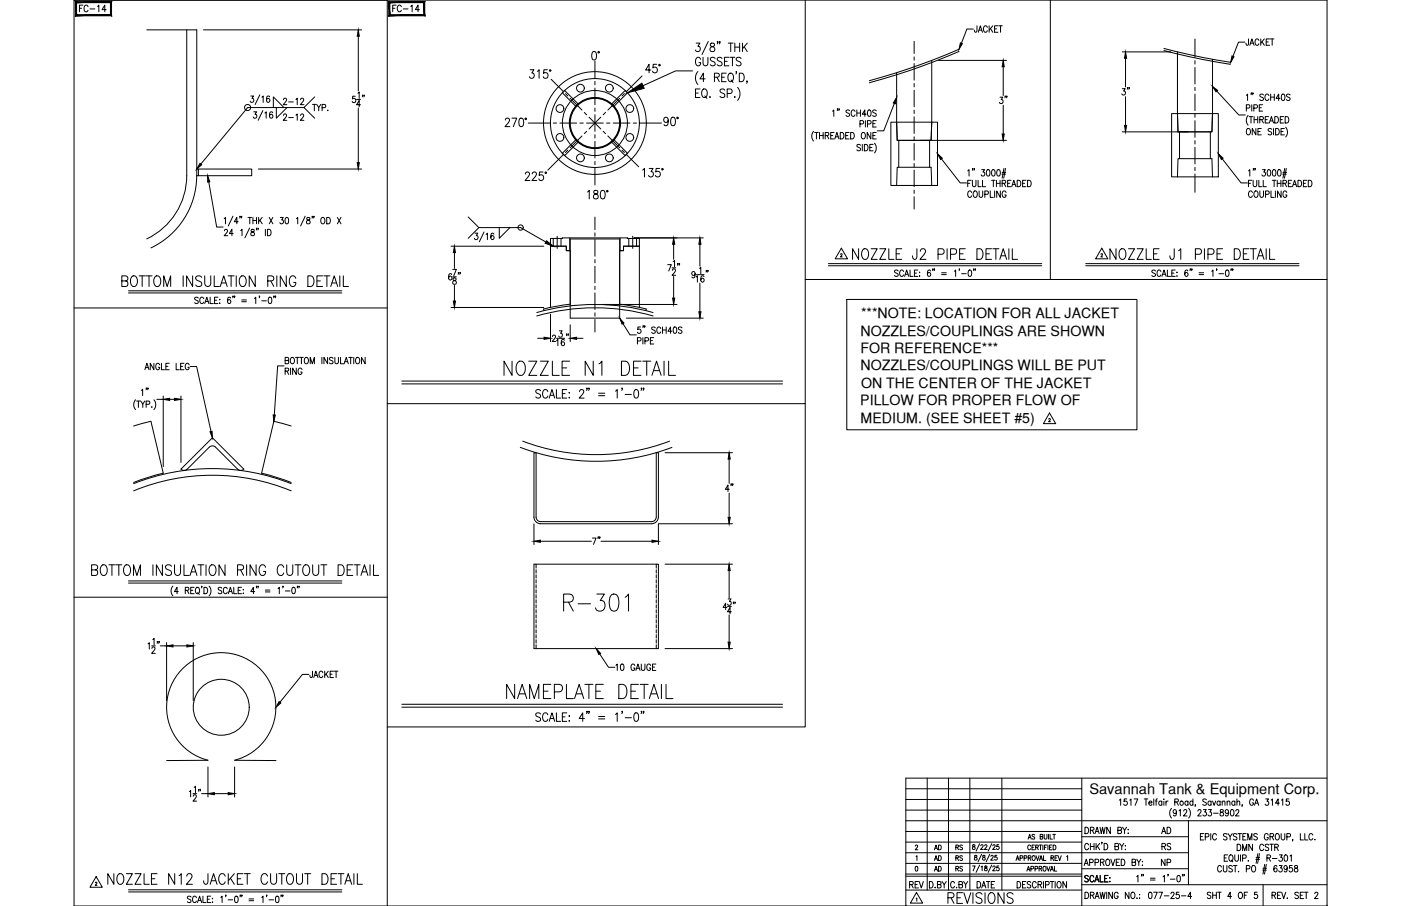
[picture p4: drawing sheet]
<svg xmlns="http://www.w3.org/2000/svg" width="432mm" height="279mm" viewBox="0 0 432 279" stroke-linecap="round" stroke-linejoin="round" font-family="sans-serif">
<defs><g id="words">
<text font-size="9.3" x="172.9" y="189.8">R-301</text>
<text font-size="8.4" x="154.5" y="117.1">NOZZLE N1 DETAIL</text>
<text font-size="7.9" x="155.2" y="216.6">NAMEPLATE DETAIL</text>
<text font-size="7.1" x="32.5" y="274.1">NOZZLE N12 JACKET CUTOUT DETAIL</text>
<g font-size="6.6">
<text x="261.8" y="81.1">NOZZLE J2 PIPE DETAIL</text>
<text x="341.1" y="81.1">NOZZLE J1 PIPE DETAIL</text>
<text x="36.7" y="89.6">BOTTOM INSULATION RING DETAIL</text>
<text x="291.4" y="279.8">REVISIONS</text>
</g>
<text font-size="5.7" x="222.6" y="152.8">4&quot;</text>
<g font-size="5.3">
<text x="23.6" y="4.9">FC-14</text>
<text x="120.3" y="4.9">FC-14</text>
<text x="86.4" y="33.5">2-12</text>
<text x="311.5" y="33.2" transform="rotate(-90 311.5 33.2)">3&quot;</text>
<text x="349.2" y="30.7" transform="rotate(-90 349.2 30.7)">3&quot;</text>
<text x="86.4" y="38.5">2-12</text>
<text x="181.7" y="169">7&quot;</text>
<text x="279.4" y="275.2">REV</text>
<text x="353.1" y="278.3">077-25-4</text>
</g>
<g font-size="4.9">
<text x="383.1" y="15.2">JACKET</text>
<text x="95.2" y="35.3">TYP.</text>
<text x="357" y="258.2">AD</text>
<text x="357.4" y="263.2">RS</text>
<text x="357" y="268.1">NP</text>
</g>
<text font-size="4.5" x="335.7" y="244.9">Savannah Tank &amp; Equipment Corp.</text>
<g font-size="4.4">
<text x="265.4" y="98.1">***NOTE: LOCATION FOR ALL JACKET</text>
<text x="265.2" y="103.5">NOZZLES/COUPLINGS ARE SHOWN</text>
<text x="265.2" y="108.9">FOR REFERENCE***</text>
<text x="265.2" y="114.2">NOZZLES/COUPLINGS WILL BE PUT</text>
<text x="265.4" y="119.6">ON THE CENTER OF THE JACKET</text>
<text x="265.2" y="125">PILLOW FOR PROPER FLOW OF</text>
<text x="265.2" y="130.3">MEDIUM. (SEE SHEET #5)</text>
<text x="287.2" y="263.2">AD</text>
<text x="293.9" y="263.2">RS</text>
<text x="287.2" y="269.9">AD</text>
<text x="287.2" y="266.7">AD</text>
<text x="293.9" y="269.9">RS</text>
<text x="293.9" y="266.7">RS</text>
</g>
</g></defs>
<!-- layer: TEXT -->
<g fill="none" stroke="#000" stroke-width=".31">
<path d="M259.1 78.5l.1-.3 .3 .2-.5 .8h.6M259.3 76.5l1.9 3.3h-3.8zM339.6 76.5l1.9 3.3h-3.8zM323.2 129.3l.1-.1a.24 .24 0 0 1 .3-.1 .24 .24 0 0 1 .1 .3l-.5 .6h.6M323.5 127.4l1.9 3.2h-3.8zM316.9 258.8l.5-1.5 .4 1.5M317.1 258.3h.5M318.9 257.5l-.3-.2-.5 .2 .1 .4 .7 .3v.4l-.3 .2-.5-.2M320.6 258l.7-.1 .1-.4-.8-.2v1.5l.8-.2v-.5l-.3-.1M321.8 257.3v1.1l.4 .4 .4-.2 .1-1.3M323.2 257.3v1.5M323.6 257.3v1.5h.8"/>
<path d="M324.5 257.3h.8M324.9 257.3v1.5M334.4 255.1a1.01 1.01 0 0 1 1.1 1 1.01 1.01 0 0 1-1.1 1zM336.1 256.1l.9-.2 .1-.6-1-.2v2M336.6 256.1l.6 1M337.5 257.1l.6-2 .7 2M337.7 256.4h.8M339 255.1l.4 2 .4-2 .4 2 .4-2M339.7 259.8h-.2h.2l-.2 .5M342.2 255.1v2l-1.1-2v2M344.5 256.1l1-.2 .1-.6-1.1-.2v2l1.1-.2 .1-.5-.5-.3M345 246.8l.4-.4v1.9"/>
<path d="M346 255.1l.6 1v1M347.2 255.1l-.6 1M347.3 246.4h-.8l-.1 .8a.61 .61 0 0 1 .9 .1 .61 .61 0 0 1-.1 .8 .61 .61 0 0 1-.8-.1M347.6 257h.2zM347.7 255.8v.1zM348.2 246.8l.4-.4v1.9M349.5 246.4h1.2l-.8 1.9M352.7 246.4h1.1M353.2 246.4v1.9M354.1 247.6h.9l-.1-.5a.58 .58 0 0 0-.8 .7 .58 .58 0 0 0 .9 .3M355.6 246.4v1.9M356.1 247h.5"/>
<path d="M356.7 246.4l-.3 .1-.1 .3v1.5M358.1 247.3l-.2-.2a.58 .58 0 0 0-.8 .6 .58 .58 0 0 0 1 .4M358.1 247v1.3M358.7 246.4v.2zM358.7 247.1v1.2M359.4 247v1.3M360 247l-.4 .1-.2 .5M361.1 249.3a2.24 2.24 0 0 0 0 3M362.1 247.3l.9-.1 .1-.6-1-.2v1.9M362.6 250.3l-.1 .3a.54 .54 0 0 1-.8 .1 .54 .54 0 0 1 0-.8 .54 .54 0 0 1 .8 .1l.1 .3a.9 .9 0 0 1-.6 1.3l-.4-.2M362.6 247.3l.6 1M363.4 250l.4-.3v1.9"/>
<path d="M364.8 250.1l.2-.3 .5-.1 .3 .5-1.1 1.4h1.2M366.1 247.3l-.1-.2a.58 .58 0 0 0-.8 .6 .58 .58 0 0 0 .9 .4M366.1 247v1.3M366.4 249.3a2.31 2.31 0 0 1 0 3M367.7 247.3a.56 .56 0 0 0-.8 0 .56 .56 0 0 0 0 .8 .56 .56 0 0 0 .8 0M367.7 246.4v1.9M368.5 248.3h-.2h.2l-.2 .4M369.2 250.1l.3-.4h.4l.3 .3-1.1 1.6h1.1M370 258h.6M370.9 249.7h.9l-.5 .7a.6 .6 0 0 1 .5 .9 .6 .6 0 0 1-1.1 0M371 257.1h-1v1.9h1M371.5 258.1l.9-.1v-.8l-.9-.1v1.9"/>
<path d="M371.8 246.7l-.4-.3-.7 .3 .2 .4 .9 .7v.3l-.4 .2-.7-.2M372.5 249.7h.9l-.5 .7a.6 .6 0 0 1 .5 1 .6 .6 0 0 1-1.1-.1M373.2 257.1v1.9M373.3 247.3a.56 .56 0 0 0-.8 0 .56 .56 0 0 0 0 .8 .56 .56 0 0 0 .8 0M373.3 247v1.3M373.7 247l.5 1.3 .5-1.3M374 250.8h1.5M374.9 257.5a.62 .62 0 0 0-.7-.4 .62 .62 0 0 0-.5 .7v.5a.62 .62 0 0 0 .5 .7 .62 .62 0 0 0 .7-.4M376 247.3a.56 .56 0 0 0-.7 0 .56 .56 0 0 0 0 .8 .56 .56 0 0 0 .7 0M376 247v1.3M376.2 249.8v.5a.72 .72 0 0 1 .8 .4 .72 .72 0 0 1-.3 .9 .63 .63 0 0 1-.7-.6 .63 .63 0 0 1 .8-.6l.2-.3v-.3zM376.7 247.4l.4-.4 .4 .1v1.2"/>
<path d="M376.7 247v1.3M378.2 257.3l-.4-.2-.7 .2 .1 .5 .9 .5-.1 .6-.5 .1-.4-.3M378.2 247.4l.4-.4 .4 .1 .1 1.2M378.2 247v1.3M378.5 257.1l.6 .9v1M378.6 250.3v.3a.54 .54 0 0 1-.8 .1 .54 .54 0 0 1 0-.8 .54 .54 0 0 1 .8 .1v.3a.9 .9 0 0 1-.6 1.3l-.3-.2M379.4 249.8l.3-.1a1.06 1.06 0 0 1 .6 .9 1.06 1.06 0 0 1-.6 1l-.3-.1-.2-.7zM379.8 257.1l-.7 .9M380.6 247.3a.56 .56 0 0 0-.8 0 .56 .56 0 0 0 0 .8 .56 .56 0 0 0 .8 0M380.6 247v1.3M380.9 250.1l.1-.3 .5-.1 .3 .5-1 1.4h1.1M381.2 257.3l-.4-.2-.5 .1-.1 .5 .9 .5 .1 .5-.4 .3-.7-.3"/>
<path d="M381.2 247.4l.4-.4 .4 .1 .1 1.2M381.2 246.4v1.9M381.6 257.1h1.1M382.1 257.1v1.9M382.9 248.3l-.1 .4M383.1 258h.6M384.1 257.1h-1v1.9h1M384.6 259v-1.9l.6 1.9 .6-1.9v1.9M386.3 246.8a.61 .61 0 0 0-.7-.4 .61 .61 0 0 0-.5 .7v.5a.61 .61 0 0 0 .6 .8 .61 .61 0 0 0 .6-.8h-.4M386.7 248.3l.6-1.9 .6 1.9M386.9 247.7h.8M387.5 257.3l-.4-.2-.7 .2 .2 .5 .9 .5a.48 .48 0 0 1-.4 .7l-.7-.3"/>
<path d="M390.1 246.4h.9l-.5 .7a.6 .6 0 0 1 .5 .9 .6 .6 0 0 1-1.1 0M390.9 257.5a.62 .62 0 0 0-.8-.4 .62 .62 0 0 0-.4 .7v.5a.62 .62 0 0 0 .6 .7 .62 .62 0 0 0 .6-.7h-.4M391.4 258l1-.1v-.7l-1-.1v1.9M391.8 246.8l.4-.4v1.9M392 258l.6 1M393.4 257.2l.1-.1a1 1 0 0 1 .8 1 1 1 0 0 1-.8 .9 1.29 1.29 0 0 1-.1-1.8zM394.3 247.7h-1.2l.8-1.3v1.9M394.9 257.1v1.4l.5 .5 .5-.3 .1-1.6M395 246.8l.4-.4v1.9M396.6 258.1l1-.1v-.8l-1-.1v1.9M397.3 246.4h-.8l-.1 .8a.61 .61 0 0 1 .9 .1 .61 .61 0 0 1-.1 .8 .61 .61 0 0 1-.9-.1M398.5 258.9l-.2 .5"/>
<path d="M400.8 257.1v1.9h.9M402.1 257.1v1.9h1M404.6 257.5a.62 .62 0 0 0-.7-.4 .62 .62 0 0 0-.5 .7v.5a.62 .62 0 0 0 .5 .7 .62 .62 0 0 0 .7-.4M405.3 258.8h.1M29.4 272.3l.3-.3 .2 .3-.5 .7h.5M29.6 270.3l1.9 3.3h-3.8zM282.1 260.9l.3-.3 .4 .3-.7 1.2h.8M282.2 267.2h.2a.82 .82 0 0 1 .5 .7 .82 .82 0 0 1-.5 .7l-.3-.2zM282.3 264.2l.3-.3v1.5M282.4 277.1l.2-.2v1M282.5 275.2l1.9 3.3h-3.8zM288.2 273.6v.2z"/>
<path d="M288.9 272.8l1-.1v-.8l-1-.1v2l1.1-.2v-.4l-.4-.4M290.4 271.8l.6 1v1M291.7 271.8l-.7 1M294.2 272.3a.62 .62 0 0 0-.7-.5 .62 .62 0 0 0-.5 .8v.5a.62 .62 0 0 0 .5 .7 .62 .62 0 0 0 .7-.5M295.6 272.8l.9-.1 .1-.7-1-.2v2l1-.2 .1-.4-.4-.4M297 271.8l.6 1v1M298.3 271.8l-.7 1M299.7 267.1h.8l-.5 1.4M299.8 260.6v.4a.54 .54 0 0 1 .7 .3 .54 .54 0 0 1-.3 .7 .47 .47 0 0 1-.5-.5 .47 .47 0 0 1 .6-.5l.1-.4zM300.4 263.8v.5a.59 .59 0 0 1 .6 .2 .59 .59 0 0 1 0 .7 .48 .48 0 0 1-.7-.3 .48 .48 0 0 1 .6-.6l.1-.5zM301.1 271.8a1 1 0 0 1 1.2 1 1 1 0 0 1-1.2 1zM301.9 266.8l-1.1 2.2"/>
<path d="M301.9 260.2l-1.1 2.3M302.3 260.8l.2-.3 .5 .3-.8 1.2h.9M302.4 267.3l.3-.2v1.4M302.5 263.5l-1 2.2M302.6 273.8l.6-2 .6 2M302.9 263.8v.5a.55 .55 0 0 1 .7 .3 .55 .55 0 0 1-.2 .7 .48 .48 0 0 1-.6-.5 .48 .48 0 0 1 .6-.5l.2-.5zM303.5 260.8l.2-.3 .5 .3-.8 1.2h.9M303.6 267.1v.4a.6 .6 0 0 1 .6 .3 .6 .6 0 0 1-.1 .7 .48 .48 0 0 1-.7-.3 .48 .48 0 0 1 .6-.6l.1-.5zM304 271.8h1.1M304.6 271.8v2M305 263.5l-1 2.2M305.4 264.1l.5-.3 .2 .4-.8 1.1h.9"/>
<path d="M305.6 266.8l-1 2.2M305.6 260.2l-1 2.3M306 267.4l.2-.3 .5 .2-.8 1.2h.9M306 260.8l.2-.3 .5 .3-.8 1.2h.9M306.6 271.8h-1.1v2M307.3 263.8h-.6l-.1 .6a.46 .46 0 0 1 .7 0 .46 .46 0 0 1-.1 .7 .46 .46 0 0 1-.7-.1M307.8 267.1h-.5l-.1 .6a.46 .46 0 0 1 .7 0 .46 .46 0 0 1-.1 .7 .46 .46 0 0 1-.7-.1M307.8 260.5h-.5l-.1 .6a.46 .46 0 0 1 .7 0 .46 .46 0 0 1-.1 .7 .46 .46 0 0 1-.7-.1M313.1 265.4l.5-1.5 .5 1.5M313.3 264.9h.6M313.5 271.8a1 1 0 0 1 1.1 1 1 1 0 0 1-1.1 1zM314.4 264.6h.7l.1-.6-.8-.1v1.5"/>
<path d="M315.6 264.6h.8v-.6l-.8-.1v1.5M316.2 271.8h-1v2h1M316.5 268.6l.5-1.4 .4 1.4M316.7 268.2h.6M316.9 264.6l.7-.1 .1-.5-.8-.1v1.5M317.3 264.6l.4 .8M317.6 260.9a.46 .46 0 0 0-.5-.3 .46 .46 0 0 0-.3 .6v.3a.46 .46 0 0 0 .3 .6 .46 .46 0 0 0 .5-.4M317.7 272.1l-.4-.3-.7 .3 .1 .5 .9 .5a.48 .48 0 0 1-.3 .7l-.7-.3M317.7 267.9h.8v-.7h-.8v1.4M318.1 261.3h.5M318.3 263.9h.2a.7 .7 0 0 1 .6 .7 .7 .7 0 0 1-.8 .7l-.2-.5zM318.9 260.6h-.8v1.5h.8"/>
<path d="M319 267.9h.7v-.7h-.7v1.4M319.2 261.3l.7-.1v-.5l-.7-.1v1.5M319.3 263.9l.5 1.5 .5-1.5M319.4 272.3a.62 .62 0 0 0-.8-.5 .62 .62 0 0 0-.4 .8v.5a.62 .62 0 0 0 .4 .7 .62 .62 0 0 0 .8-.5M319.6 261.3l.4 .8M319.9 272.8l1-.1 .1-.7-1.1-.2v2M320.3 267.9l.7-.1v-.6h-.7v1.4M320.3 260.6h.8M320.4 265.4l.4-1.5 .5 1.5M320.5 272.8l.6 1M320.5 264.9h.7M320.7 267.9l.4 .7"/>
<path d="M320.7 260.6v1.5M321.4 260.6v1.5M321.6 271.8v2M321.6 263.9v1.5h.7M321.7 267.2a.68 .68 0 0 1 .7 .7 .68 .68 0 0 1-.7 .7l-.2-.5zM321.9 261.3h.5M322.2 272.9l1-.1v-.9l-1-.1v2M322.6 267.2l.5 1.4 .5-1.4M322.7 260.6h-.8v1.5M323 260.6v1.5M323.5 261.3h.4M323.7 271.8h1.1"/>
<path d="M323.7 268.6l.5-1.4 .5 1.4M323.9 264.6l.7-.1v-.6h-.7v1.5M323.9 268.2h.6M324.2 260.6h-.7v1.5h.7M324.3 271.8v2M324.3 264.6l.4 .8M324.6 260.6a.74 .74 0 0 1 .9 .7 .74 .74 0 0 1-.9 .8zM325 267.2v1.4h.7M325.2 264.6h.4M325.2 271.8v2M325.9 263.9h-.7v1.5h.7M326.1 271.9l.1-.1a1.01 1.01 0 0 1 .9 1 1.01 1.01 0 0 1-.9 1 1.27 1.27 0 0 1-.1-1.9z"/>
<path d="M326.1 263.9l.5 1.5 .5-1.5M328.7 271.8v2l-1.1-2v2M328.8 264.2l.3-.3v1.5M334.2 266.9l.6-1.9 .6 1.9M334.4 275.1a1 1 0 0 1 1.1 1 1 1 0 0 1-1.1 1zM334.4 266.3h.8M335.4 270.3l-.4-.3-.7 .3 .2 .4 .9 .7v.3l-.4 .3-.7-.3M335.5 260.6a.62 .62 0 0 0-.7-.5 .62 .62 0 0 0-.5 .8v.4a.62 .62 0 0 0 .5 .8 .62 .62 0 0 0 .7-.5M335.8 266l1-.1 .1-.7-1.1-.2v1.9M336.1 276.1l.9-.1 .1-.7-1-.2v2M336.1 260.1v2M336.1 261h1.1"/>
<path d="M336.6 276.1l.6 1M337.1 270.5a.61 .61 0 0 0-.7-.5 .61 .61 0 0 0-.5 .7v.5a.61 .61 0 0 0 .5 .8 .61 .61 0 0 0 .7-.5M337.2 260.1v2M337.4 272l.7-2 .6 2M337.5 277.1l.6-2 .7 2M337.5 266l1-.1v-.7l-1-.2v1.9M337.7 271.3h.8M337.7 276.5h.8M337.8 260.1v2M338.2 260.9l.7 1.2M338.9 260.1l-1.1 1.3M339 275.1l.4 2 .4-2 .4 2 .4-2"/>
<path d="M339.1 270v2h1M339.2 265.9l.9-.1v-.7l-.9-.1v1.9M339.7 265.9l.6 1M340.3 260.1a1 1 0 0 1 1.1 1 1 1 0 0 1-1.1 1zM340.5 270.9h.6M341.1 265.1l.1-.1a1 1 0 0 1 .9 .9 1 1 0 0 1-.9 1 1.26 1.26 0 0 1-.1-1.8zM341.1 275.1v2M341.5 270h-1v2h1M342 271.9h.1zM342.1 270.6v.2zM342.4 265l.6 1.9 .6-1.9M342.9 275.1v2l-1.2-2v2"/>
<path d="M343.6 261l1-.1v-.7l-1-.1v2l1.1-.2 .1-.5-.4-.4M344 265.9h.7M344.6 275.6a.62 .62 0 0 0-.7-.5 .62 .62 0 0 0-.5 .8v.5a.62 .62 0 0 0 .6 .7 .62 .62 0 0 0 .6-.7h-.4M345.1 265h-1.1v1.9h1.1M345.1 260.1l.6 .9v1.1M345.6 265a1 1 0 0 1 1.1 .9 1 1 0 0 1-1.1 1zM346.4 260.1l-.7 .9M346.8 260.8v.1zM346.8 261.9v.2zM348 275.1v2l-1.2-2v2M348.8 275.2l.2-.1a1 1 0 0 1 .8 1 1 1 0 0 1-.8 1 1.29 1.29 0 0 1-.2-1.9zM348.9 265.9l1-.1v-.7l-1-.1v1.9l1-.1 .1-.5-.4-.4"/>
<path d="M350.3 270.4l.4-.4v2M350.4 277h.1zM350.4 265l.6 .9v1M351.2 275.8h.1M351.2 276.9h.1M351.6 265l-.6 .9M351.9 269.7h-.1h.1l-.1 .5M352 266.8h.2zM352.1 265.6v.2zM352.4 269.7l-.1 .5M354.6 270.8h1.4M354.6 271.4h1.4"/>
<path d="M358.5 270.4l.4-.4v2M360.1 269.7l-.2 .5M360.7 271.1h1.4M362.9 270.1l.3-.1a1.09 1.09 0 0 1 .6 1 1.09 1.09 0 0 1-.6 1 1.43 1.43 0 0 1-.3-1.9zM364.5 269.7l-.1 .5M365 269.7h-.2h.2l-.2 .5M373.2 275.4l-.4-.3-.7 .3 .1 .5 .9 .5a.48 .48 0 0 1-.3 .7l-.7-.3M373.8 276.1h1.1M373.8 275.1v2M374.9 275.1v2M375.3 275.1h1.1M375.8 275.1v2"/>
<path d="M376.5 267.4a.61 .61 0 0 0-.8-.5 .61 .61 0 0 0-.4 .8v.4a.61 .61 0 0 0 .4 .8 .61 .61 0 0 0 .8-.5M377 266.9l.1 1.7 .4 .3 .6-.3v-1.7M377.3 264.6h.7M378.4 263.6h-1.1v2h1.1M378.9 263.9l.3-.3a1 1 0 0 1 .9 1 1 1 0 0 1-.9 1l-.4-.7zM379.5 265.2l.4 .6M379.6 276.5h-1.2l.8-1.4v2M379.8 267.2l-.4-.3-.5 .1-.1 .6 .9 .5 .1 .5-.4 .3-.7-.3M380.2 266.9h1.1M380.6 263.6v1.4l.5 .6 .5-.3 .1-1.7M380.7 266.9v2M381.3 260.4a1 1 0 0 1 1.1 .9 1 1 0 0 1-1.1 1z"/>
<path d="M381.7 268.8h.1zM382 275.2l.1-.1a1 1 0 0 1 .9 1 1 1 0 0 1-.9 1 1.27 1.27 0 0 1-.1-1.9zM382.3 263.6v2M383 262.3v-1.9l.6 1.9 .7-1.9v1.9M383 264.7l.9-.1 .1-.8-1-.2v2M383.5 276.1h.6M384.1 267.9h1l.1-.8-1.1-.2v2M384.5 275.1h-1v2M384.7 265.4v.2zM386 260.4v1.9l-1.1-1.9v1.9M386.1 267l.1-.1a1.01 1.01 0 0 1 .8 1 1.01 1.01 0 0 1-.8 1 1.29 1.29 0 0 1-.1-1.9zM387.1 265h1.1"/>
<path d="M387.1 264.5h1.1M387.5 275.1h-.8l-.1 .9a.61 .61 0 0 1 .9 0 .61 .61 0 0 1-.1 .9 .61 .61 0 0 1-.9-.2M387.7 263.2l-.6 3.1M388.2 263.2l-.6 3.1M389.2 268.3h1.1M389.3 267.8h1.1M389.4 260.8a.62 .62 0 0 0-.7-.4 .62 .62 0 0 0-.5 .7v.5a.62 .62 0 0 0 .5 .7 .62 .62 0 0 0 .7-.4M389.8 266.6l-.5 3M390.3 266.6l-.6 3M390.5 264.6l.9-.1 .1-.7-1-.2v2M391 260.6l-.3-.2-.8 .2 .1 .4 1 .7v.3l-.3 .3-.8-.3M391 264.6l.6 1"/>
<path d="M391.4 260.4h1.1M391.9 260.4v1.9M392 276.1l1-.1 .1-.7-1.1-.2v2M392.2 264.8h1.4M392.6 276.1l.6 1M392.9 261.3l.9-.1 .1-.7-1-.1v1.9M393.4 261.3l.6 1M393.6 267.2l-.4-.3a1.12 1.12 0 0 0-.1 2 .58 .58 0 0 0 .5-.8 .58 .58 0 0 0-.9-.2l-.1 .3M393.7 276.1h.7M394.3 266.9h.9l-.5 .8a.6 .6 0 0 1 .5 .9 .6 .6 0 0 1-1.1-.1M394.3 263.6h.9l-.5 .8a.6 .6 0 0 1 .5 .9 .6 .6 0 0 1-1.1-.1M394.8 275.1h-1.1v2h1.1"/>
<path d="M395 275.1l.6 2 .7-2M396 263.7l.2-.1a1.07 1.07 0 0 1 .7 1 1.07 1.07 0 0 1-.7 1 1.38 1.38 0 0 1-.2-1.9zM396.7 267.6l-.2 .5a.55 .55 0 0 1-.7-.2 .55 .55 0 0 1 .1-.8 .55 .55 0 0 1 .8 .1v.4a.96 .96 0 0 1-.6 1.3l-.3-.3M396.7 276.9v.2zM397.6 264l.4-.4v2M398.3 266.9h-.8l-.1 .9a.62 .62 0 0 1 .9 0 .62 .62 0 0 1-.1 .9 .62 .62 0 0 1-.9-.2M399.1 267v.6a.73 .73 0 0 1 .8 .4 .73 .73 0 0 1-.3 .9 .64 .64 0 0 1-.7-.7 .64 .64 0 0 1 .8-.5l.2-.3v-.4zM400.2 275.4l-.4-.3-.6 .1v.6l.8 .5 .2 .5-.4 .3-.7-.3M400.7 276.1h.7M401.8 275.1h-1.1v2h1.1M402 275.1h1.1M402.6 275.1v2"/>
<path d="M405.2 275.6l.3-.5 .5 .1 .2 .3-1.1 1.6h1.2"/>
<circle cx="364.2" cy="247.6" r=".62"/>
</g>
<!-- layer: 0 -->
<g fill="none" stroke="#000" stroke-width=".31">
<path d="M22.8 0h386.2v279.4h-386.2zM22.8 0h96.6v279.4M248.2 0v124.5h-128.8M323.7 0v86.2M22.8 95h96.6M248.2 86.2h160.8M248.2 124.5v99.7h-128.8M22.8 184.2h96.6M285.8 240v34.5M292.3 240v34.5M298.9 240v34.5M308.8 240v34.5"/>
<path d="M333.4 240v39.4M409 240h-129.8v39.4M279.2 243.2h54.2M279.2 246.5h54.2M279.2 249.8h54.2M279.2 256.4h54.2M279.2 259.7h54.2M279.2 253.1h129.8M333.4 258h32.9M366.3 253.1v19.7M279.2 266.3h54.2M279.2 263h87.1"/>
<path d="M279.2 270.2h54.2M279.2 269.6h54.2M279.2 274.5h54.2M333.4 272.8h75.6M333.4 267.9h32.9M389.3 272.8v6.6"/>
</g>
<!-- layer: SHOP TAG -->
<path d="M279.2 279.4h.1M409 279.4h.1" fill="none" stroke="#000" stroke-width=".31"/>
<!-- layer: 24-PIPE-CAP -->
<path d="M45.2 9.2h15.4v45a24.6 24.6 0 0 1-14.1 22.2M57.6 9.2v45a21.6 21.6 0 0 1-12.4 19.5M165.4 97.4a64.7 64.7 0 0 1 35.9 0M165.4 96.4a65.7 65.7 0 0 1 35.9 0" fill="none" stroke="#000" stroke-width=".31"/>
<!-- layer: EXTERNALS -->
<path d="M174 27.9l4.3 4.3-.7 .7-4.3-4.3zM188.4 32.2l4.3-4.3 .7 .7-4.3 4.3zM60.6 52.1h.6v2.1h-.6M61.2 52.1h16.4v2.1h-16.4M177.6 43l.7 .7-4.3 4.3-.7-.7zM188.4 43.7l.7-.7 4.3 4.3-.7 .7zM175.7 93.8v-16.5h-1.2v-1.4h-4.8v18.9M191 93.8v-16.5h1.2v-1.4h4.9v18.9M41.2 131.4l5.3-1.5 3.8 16-4.6 1.3-4.5 1.6M89.7 131.4l-5.3-1.5-3.8 16 4.6 1.3 4.5 1.6" fill="none" stroke="#000" stroke-width=".31"/>
<!-- layer: DIM -->
<g fill="none" stroke="#000" stroke-width=".31">
<path d="M62.7 9.2h48.7M110.4 11.2v16.8M182.7 16l.5-.1a1.66 1.66 0 0 1 0 2.6h-.2a1.86 1.86 0 0 1-.3-2.5zM202.4 19.8h-1.1l-.1 1.2a.82 .82 0 0 1 1.2 0 .82 .82 0 0 1-.1 1.2 .82 .82 0 0 1-1.2-.2M214.6 13.3h1.1l-.6 1a.8 .8 0 0 1 .7 1.2 .8 .8 0 0 1-1.4-.1M215.9 18.3a.81 .81 0 0 0-.9-.6 .81 .81 0 0 0-.6 1v.6a.82 .82 0 0 0 .7 1 .82 .82 0 0 0 .8-1h-.5M216.7 17.7v1.9a.75 .75 0 0 0 .7 .7 .75 .75 0 0 0 .8-.7v-1.9M218.3 12.8l-1.9 4M219 13.4v.8a1.05 1.05 0 0 1 1.1 .4 1.05 1.05 0 0 1 0 1.2 .79 .79 0 0 1-1.3-.3 .79 .79 0 0 1 .7-1.1l.6-.2 .1-.5a.76 .76 0 0 0-1.2-.3zM220.4 18.1a.79 .79 0 0 0-.8-.5 .79 .79 0 0 0-.7 .7l.2 .4 1.1 .5 .2 .7a.91 .91 0 0 1-1.5 0M221.3 12.9h-.3h.3l-.3 .6M221.9 12.9h-.2h.2l-.2 .6"/>
<path d="M222.5 18.1a.74 .74 0 0 0-.9-.4 .74 .74 0 0 0-.5 .8l1.2 .7 .2 .7a.92 .92 0 0 1-1.5 0M223.3 18.9h.8M224.5 13.3h1.5M224.7 17.7h-1.4v2.6h1.4M225 17.7h1.5M225.2 13.3v2.6M225.7 17.7v2.6M226.5 13.3v2.6M226.5 14.5h1.5M228 13.3v2.6M228.4 18.1a.79 .79 0 0 0-.8-.5 .79 .79 0 0 0-.7 .7l.2 .4 1.1 .5 .2 .7a.91 .91 0 0 1-1.5 0M228.8 13.3v2.6"/>
<path d="M229.4 14.4l.9 1.5M230.3 13.3l-1.5 1.7M289.2 18.6h21M300 9h-2l-1.7 4.4M301.1 8l-.1 1.8-.4 .1-.3-.6M301.5 9.9l.7-1.9 .6 1.9M301.8 9.3h.8M304.3 8.4a.62 .62 0 0 0-.7-.4 .62 .62 0 0 0-.5 .7v.5a.62 .62 0 0 0 .5 .7 .62 .62 0 0 0 .7-.4M304.9 8v1.9M305.3 8.8l.7 1.1M306 8l-1.1 1.3M306.5 8.9h.7"/>
<path d="M307.6 8h-1.1v1.9h1.1M307.8 8h1.1M308.4 8v1.9M345.9 16h14.9M346.9 18v8.8M383.7 13h-2l-1.7 4.4M77.3 29.6h.8l-.4 .8a.6 .6 0 0 1 .5 .9 .6 .6 0 0 1-1.1-.1M78.2 34.5h.9l-.5 .7a.6 .6 0 0 1 .5 1 .6 .6 0 0 1-1.1-.1M80.1 29.2l-1.5 3M80.7 30l.4-.4v2M81 34.1l-1.4 3M81.6 34.9l.4-.4v1.9"/>
<path d="M83.1 29.9l-.5-.3a1.14 1.14 0 0 0 .1 2 .58 .58 0 0 0 .5-.9 .58 .58 0 0 0-1-.1l-.1 .3M84 34.8l-.3-.3a1.11 1.11 0 0 0-.1 1.9 .55 .55 0 0 0 .6-.5 .55 .55 0 0 0-.5-.6 .55 .55 0 0 0-.6 .5M84.2 33.2v-3.3l3.3 3.3M93.7 33.2h-17.4l-14.4 17.4M109.5 29.7h-.8l-.1 .8a.61 .61 0 0 1 .9 0 .61 .61 0 0 1-.1 .9 .61 .61 0 0 1-.9-.1M109.9 30.7h1.2M110.3 28.7l.4-.3v1.9M110.4 33.3v16.8M111.1 32.3h-1.2l.8-1.3v2M111.8 29.4h-.1h.1l-.1 .5M112.3 29.4l-.2 .5M155.7 37l.5-.6 .6 .1 .2 .4-.3 .9-1.1 1.3h1.5"/>
<path d="M157.8 36.4h1.5l-1.1 2.7M160.2 36.5l.6-.1a1.66 1.66 0 0 1 0 2.7h-.3a1.89 1.89 0 0 1-.3-2.6zM163.4 21.5h1.1l-.6 1a.79 .79 0 0 1 .7 1.3 .79 .79 0 0 1-1.4-.2M165.6 22l.6-.5v2.7M168.7 21.5h-1.1l-.1 1.1a.81 .81 0 0 1 1.2 .1 .81 .81 0 0 1-.1 1.2 .81 .81 0 0 1-1.2-.3M200.6 21.6h-1.6l1-1.8v2.7M206 37a.71 .71 0 0 1-.8 .8 .71 .71 0 0 1-.6-.9 .69 .69 0 0 1 .4-.7 .69 .69 0 0 1 .8 .3l.2 .5a1.25 1.25 0 0 1-.9 1.8l-.4-.4M207 36.3l.5-.1a1.66 1.66 0 0 1 0 2.6h-.2a1.89 1.89 0 0 1-.3-2.5zM213.5 21.9h-5.3l-10 4.5M214.4 28.7h.8M215.1 22.1a3 3 0 0 0 0 4M215.7 27.4h-1.3v2.7h1.3"/>
<path d="M216.7 27.6l.2-.2a1.42 1.42 0 0 1 1.1 1.1 1.42 1.42 0 0 1-.4 1.5l-.3 .1a1.42 1.42 0 0 1-1.1-1.1 1.42 1.42 0 0 1 .5-1.4zM217.2 29.6l.7 .7M217.3 24.3h-1.6l1.1-1.7v2.6M218.8 29.8v.3zM220.2 23.8l1.3-.1 .2-.4-.1-.5-.5-.2h-.9v2.6M220.9 23.8l.8 1.4M222.4 23.8h.9M223.4 27.8a.73 .73 0 0 0-.9-.4 .73 .73 0 0 0-.5 .9l1.2 .6 .2 .8a.88 .88 0 0 1-1.5 0M223.8 22.6h-1.4v2.6h1.4M224.1 28.8h1a.72 .72 0 0 0 .6-.7 .72 .72 0 0 0-.6-.7h-1v2.7M224.8 22.7l.2-.1a1.4 1.4 0 0 1 1.1 1 1.4 1.4 0 0 1-.5 1.5l-.2 .1a1.41 1.41 0 0 1-1.1-1 1.41 1.41 0 0 1 .5-1.5zM225.3 24.7l.7 .7"/>
<path d="M226.5 29.8v.3zM227 22.2h-.2h.2l-.2 .6M227.3 26.9a3 3 0 0 1 0 4M227.9 22.6a1.4 1.4 0 0 1 1.5 .8 1.4 1.4 0 0 1-.5 1.7l-1 .1zM230.3 25.1h-.2h.2l-.2 .6M256.6 34.3l.4-.4v2M258.2 33.6l-.2 .5M258.7 33.6l-.2 .5M261.9 34.2l-.4-.3-.8 .3 .2 .5 1 .6v.3l-.4 .3-.8-.3M263.5 34.4a.61 .61 0 0 0-.7-.5 .61 .61 0 0 0-.5 .8v.4a.61 .61 0 0 0 .5 .8 .61 .61 0 0 0 .7-.5M264.1 33.9v2M264.1 34.9h1.1"/>
<path d="M265 38.2l1-.1 .1-.7-1.1-.2v2M265.2 33.9v2M266.7 37.2v2M267 35.2h-1.2l.8-1.3v2M267.4 38.2l.9-.1 .1-.7-1-.2v2M267.6 34l.2-.1a1.07 1.07 0 0 1 .7 1 1.07 1.07 0 0 1-.7 1 1.35 1.35 0 0 1-.2-1.9zM269 38.1h.7M270.1 34.2l-.4-.3-.7 .3 .1 .5 .8 .3 .2 .3v.3l-.4 .3-.7-.3M270.1 37.2h-1.1v2h1.1M275.7 31.9l-3.3 8.4h-2M309.2 20.6v8.9M309.2 32.4v8.9"/>
<path d="M346.9 29.8v8.9M375 28.1l6.8 7.4h2M384.1 29.4l.4-.4v2M384.1 33.3l1-.1v-.8l-1-.1v2M384.3 39.9l.3-.3a1 1 0 0 1 .8 1 1 1 0 0 1-.8 1l-.5-.7zM384.7 35.6a2.3 2.3 0 0 0 0 3M385 36h1.1M385.6 36v1.9M385.7 28.7l-.1 .5M385.8 32.3v2M386.2 28.7h-.2h.2l-.2 .5M386.4 33.3l1-.1 .2-.2-.2-.6-1-.1v2"/>
<path d="M386.5 36v1.9M386.5 36.9h1.1M387.1 39.6v2l-1.1-2v2M387.6 36v1.9M388.1 33.2h.6M388.3 36.9l.9-.1 .1-.6-1-.2v1.9M388.7 39.6h-1v2h1M388.8 36.9l.6 1M389.1 32.3h-1v2h1M389.4 29.3l-.4-.3-.6 .1v.6l.8 .4 .2 .6-.4 .3-.7-.3M390 36.9h.6M391 36h-1v1.9h1"/>
<path d="M391.1 29.5a.62 .62 0 0 0-.8-.5 .62 .62 0 0 0-.4 .8v.4a.62 .62 0 0 0 .4 .8 .62 .62 0 0 0 .8-.5M391.2 37.9l.7-1.9 .6 1.9M391.5 37.3h.8M391.6 29v2M391.6 30h1.1M391.9 39.9l-.4-.3-.7 .3 .2 .5 .8 .3v.8l-.6 .1-.4-.3M392.5 39.6v2M392.7 29v2M392.9 36a1 1 0 0 1 1.1 .9 1 1 0 0 1-1.1 1zM393.1 39.6a1 1 0 0 1 1.2 1 1 1 0 0 1-1.2 1zM394.5 30.3h-1.2l.8-1.3v2M394.6 36.9h.6"/>
<path d="M395.1 29.1l.3-.1a1.06 1.06 0 0 1 .6 1 1.06 1.06 0 0 1-.6 1l-.3-.1-.2-.8zM395.6 36h-1v1.9h1M395.9 39.6h-1.1v2h1.1M396.1 36a1 1 0 0 1 1.1 .9 1 1 0 0 1-1.1 1zM396.3 39.2a2.3 2.3 0 0 1 0 3M397.6 29.3l-.4-.3-.7 .3 .2 .5 .9 .6v.3l-.4 .3-.7-.3M64.3 56.1l2.5 13.9h1.9M79.6 52.1h31.8M161.9 53.7l.4-.7h.5l.4 .5-.3 .9-1.1 1.3h1.5M164 53.7l.5-.7h.4l.4 .5-.3 .9-1.1 1.3h1.5M167.3 53h-1l-.1 1.2a.81 .81 0 0 1 1.2 0 .81 .81 0 0 1-.2 1.2 .81 .81 0 0 1-1.1-.2M181.1 59.2l.5-.5v2.6"/>
<path d="M183.1 58.8v.8a1.05 1.05 0 0 1 1.1 .4 1.05 1.05 0 0 1 0 1.2 .79 .79 0 0 1-1.3-.2 .79 .79 0 0 1 .6-1.2l.7-.2 .1-.5a.76 .76 0 0 0-1.2-.3zM185.3 58.8a.69 .69 0 0 1 1.1 .4l.1 .6a1.13 1.13 0 0 1-.8 1.5 1.86 1.86 0 0 1-.4-2.5zM198.1 52.5l.5-.6v2.7M200.1 51.9h1.2l-.7 1a.8 .8 0 0 1 .7 1.3 .8 .8 0 0 1-1.4-.1M203.3 51.9h-1.1l-.1 1.2a.83 .83 0 0 1 1.2 0 .83 .83 0 0 1-.1 1.2 .83 .83 0 0 1-1.2-.2M250.8 40.5a2.24 2.24 0 0 0 0 3M251.1 40.9h1.1M251.6 40.9v1.9M252.6 40.9v1.9M252.6 41.8h1.1M253.7 40.9v1.9M254.3 41.8l1-.1v-.7l-1-.1v1.9"/>
<path d="M254.9 41.8l.6 1M256 41.8h.7M257.1 40.9h-1.1v1.9h1.1M257.3 42.8l.6-1.9 .7 1.9M257.5 42.2h.8M259 40.9a1.01 1.01 0 0 1 1.1 .9 1.01 1.01 0 0 1-1.1 1zM260.6 41.8h.7M261.7 40.9h-1.1v1.9h1.1M262.2 40.9a1.01 1.01 0 0 1 1.1 .9 1.01 1.01 0 0 1-1.1 1zM265.2 44.8l-.4-.3-.7 .3 .1 .5 .9 .4a.48 .48 0 0 1-.3 .8l-.7-.3M265.8 41l.1-.1a1.01 1.01 0 0 1 .8 .9 1.01 1.01 0 0 1-.8 1 1.29 1.29 0 0 1-.1-1.8zM265.8 44.5v2"/>
<path d="M266.4 44.5a1 1 0 0 1 1.2 1 1 1 0 0 1-1.2 1zM268.1 45.5h.6M268.4 40.9v1.9l-1.1-1.9v1.9M269 41.8h.7M269.1 44.5h-1v2h1M269.5 44.2a2.3 2.3 0 0 1 0 3M270.1 40.9h-1.1v1.9h1.1M283.8 43.3h26.4M290.2 49l5.8 7.4h1.9M298.3 52.7l.4-.4v2M298.3 56.5h.6M299.3 55.6h-1v2"/>
<path d="M299.4 59.4a.61 .61 0 0 0-.7-.5 .61 .61 0 0 0-.4 .7v.5a.61 .61 0 0 0 .4 .8 .61 .61 0 0 0 .7-.5M299.7 55.6l.1 1.7 .4 .3 .5-.3 .1-1.7M299.8 52l-.1 .5M300.2 59l.2-.1a1.02 1.02 0 0 1 .8 1 1.02 1.02 0 0 1-.8 1 1.27 1.27 0 0 1-.2-1.9zM300.3 52h-.1h.1l-.1 .5M301.5 55.6v2h.9M301.8 58.9v1.7l.4 .3 .6-.3 .1-1.7M302.6 52.3h.8l-.4 .8a.6 .6 0 0 1 .5 .9 .6 .6 0 0 1-1.1-.1M302.8 55.6v2h1M303.5 59.9l1-.1 .1-.7-1.1-.2v2M304.2 52.4h.7l.1 .3v1.2l-.4 .4-.5-.4-.1-.7zM305.2 58.9v2h1"/>
<path d="M305.6 55.6h1.1M305.8 52.4h.7l.1 .3v1.2l-.4 .4-.5-.4zM306.2 55.6v2M306.6 58.9v2M307.1 56.5h1.1M307.1 55.6v2M307.4 52.4h.7l.1 .3v1.2l-.4 .4-.4-.1-.1-.3-.1-.7zM308.2 55.6v2M308.3 58.9v2l-1.1-2v2M308.8 53.7h1.1M308.9 56.5h.9v-.8l-.9-.1v2M308.9 53.2h1.1"/>
<path d="M309.4 51.9l-.5 3M309.4 56.5l.6 1.1M309.9 51.9l-.5 3M310.1 59.4a.62 .62 0 0 0-.8-.5 .62 .62 0 0 0-.4 .7v.5a.62 .62 0 0 0 .6 .8 .62 .62 0 0 0 .6-.8h-.4M310.6 56.5h.6M311.6 55.6h-1v2h1M311.8 57.6l.7-2 .6 2M312.1 56.9h.8M313.5 55.6a1 1 0 0 1 1.1 1 1 1 0 0 1-1.1 1zM315.2 56.5h.6M316.2 55.6h-1v2h1M316.7 55.6a1 1 0 0 1 1.1 1 1 1 0 0 1-1.1 1z"/>
<path d="M345.9 40.7h20.3M376.7 49l5.8 7.4h2M384.8 52.7l.4-.4v2M384.8 56.5h.6M385.8 55.6h-1v2M386 59.4a.62 .62 0 0 0-.7-.5 .62 .62 0 0 0-.5 .7v.5a.62 .62 0 0 0 .5 .8 .62 .62 0 0 0 .7-.5M386.2 55.6v1.4l.5 .6 .6-.3 .1-1.7M386.4 52h-.2h.2l-.2 .5M386.8 59l.1-.1a1.01 1.01 0 0 1 .9 1 1.01 1.01 0 0 1-.9 1 1.24 1.24 0 0 1-.1-1.9zM386.9 52l-.2 .5M387.7 40.6h.7M388 55.6v2h.9"/>
<path d="M388.3 58.9v1.4l.5 .6 .5-.3 .1-1.7M389.1 52.3h.9l-.5 .8a.6 .6 0 0 1 .5 .9 .6 .6 0 0 1-1.1-.1M389.3 55.6v2h1M390.1 59.9l.9-.1 .1-.7-1-.2v2M390.8 52.4l.2-.1a1.06 1.06 0 0 1 .7 1 1.06 1.06 0 0 1-.7 1l-.2-.1-.3-.8zM391.7 58.9v2h1M392.1 55.6h1.2M392.4 52.4h.6l.2 .3v1.2l-.4 .4-.6-.4-.1-.7zM392.7 55.6v2M393.1 58.9v2M393.7 56.5h1.1M393.7 55.6v2"/>
<path d="M394 52.4h.6l.2 .3v1.2l-.4 .4-.6-.4zM394.8 55.6v2M394.8 40.6h.7M394.8 58.9v2l-1.1-2v2M395.3 53.7h1.2M395.4 56.5h1l.1-.7-1.1-.2v2M395.4 53.2h1.1M396 51.9l-.6 3M396 56.5l.5 1.1M396.5 51.9l-.6 3M396.6 59.4a.61 .61 0 0 0-.7-.5 .61 .61 0 0 0-.5 .7v.5a.61 .61 0 0 0 .6 .8 .61 .61 0 0 0 .6-.8h-.4M397.1 56.5h.6"/>
<path d="M398.1 55.6h-1v2h1M398.4 57.6l.6-2 .6 2M398.6 56.9h.8M400.1 55.6a.99 .99 0 0 1 1.1 1 .99 .99 0 0 1-1.1 1zM401.7 56.5h.7M402.8 55.6h-1.1v2h1.1M403.2 55.6a1 1 0 0 1 1.2 1 1 1 0 0 1-1.2 1zM69.1 67.4l.4-.3v1.9M69.2 71.2l.1-.4 .5-.1 .3 .6-1 1.4h1.1M71.8 66.7l-1.4 3M71.9 72h-1.2l.8-1.3v2M73.4 68.4h-1.2l.8-1.3v1.9"/>
<path d="M74 66.8h-.1h.1l-.1 .4M74.2 71.1l.4-.4v2M74.5 66.8l-.1 .4M76.4 67.1h1.2M76.9 70.3l-1.4 3M77 67.1v1.9M77.5 70.8v.6a.72 .72 0 0 1 .8 .4 .72 .72 0 0 1-.3 .9 .63 .63 0 0 1-.8-.7 .63 .63 0 0 1 .9-.5l.2-.7zM78 67.1v1.9M78 68h1.1M79.1 67.1v1.9M79.1 70.4l-.1 .5M79.6 70.4h-.1h.1l-.1 .5"/>
<path d="M79.7 67.1v1.9M80.1 67.9l.7 1.1M80.8 67.1l-1.1 1.3M81.8 70.7v2M82.4 70.7a1 1 0 0 1 1.2 1 1 1 0 0 1-1.2 1zM83 67.1l1.1 1.9M84.1 67.1l-1.1 1.9M86.4 67.1h.9l-.5 .7a.6 .6 0 0 1 .5 .9 .6 .6 0 0 1-1 0M88.1 67.2l.2-.1a1.07 1.07 0 0 1 .7 .9 1.07 1.07 0 0 1-.7 1 1.35 1.35 0 0 1-.2-1.8zM91.4 67.4l.4-.3v1.9M94.1 66.7l-1.5 3M94.6 67.2v.5a.72 .72 0 0 1 .9 .4 .72 .72 0 0 1-.3 .9 .63 .63 0 0 1-.8-.6 .63 .63 0 0 1 .9-.6l.1-.6z"/>
<path d="M96.3 66.8h-.2h.2l-.2 .4M96.8 66.8h-.2h.2l-.2 .4M99 67.3l.3-.2a1 1 0 0 1 .9 .9 1 1 0 0 1-.9 1l-.4-.7zM100.7 67.1a1 1 0 0 1 1.1 .9 1 1 0 0 1-1.1 1zM104 67.1l1.1 1.9M105.1 67.1l-1.1 1.9M139 75.9h28.6M140.1 77.9v4.8M144.3 73.5l3.3-3.3h12.9l7.7 4.4M144.3 66.9l3.3 3.3M146.4 71.9h.9l-.5 .8a.6 .6 0 0 1 .5 .9 .6 .6 0 0 1-1.1-.1M149.2 71.5l-1.5 3"/>
<path d="M149.8 72.3l.4-.4v2M152.2 72.2l-.3-.3a1.12 1.12 0 0 0-.1 2 .58 .58 0 0 0 .5-.8 .58 .58 0 0 0-1-.2v.3M153.9 70.2v3.3l3.3-3.3M195.4 73.4h21.3M207.6 75.3v4.7M215.7 75.3v6.8M39.6 90.3h65.7M39.6 89.7h65.7M61.1 91.9l-.4-.2-.7 .2 .2 .5 .8 .5 .1 .4-.4 .3-.7-.3M62.8 92.1a.62 .62 0 0 0-.8-.4 .62 .62 0 0 0-.4 .7v.5a.62 .62 0 0 0 .4 .7 .62 .62 0 0 0 .8-.4M63.1 93.6l.6-1.9 .7 1.9M63.3 93h.8"/>
<path d="M64.8 91.7v1.9h.9M66.1 92.6h.7M67.2 91.7h-1.1v1.9h1.1M67.6 92.4h.2zM67.6 93.5h.2zM71.1 91.9l-.5-.2a1.13 1.13 0 0 0 .1 1.9 .59 .59 0 0 0 .4-.7 .59 .59 0 0 0-.7-.4l-.3 .5M74.5 92.5h1.4M74.5 93h1.4M78.4 92l.4-.3v1.9M80.7 92.8h1.4M82.9 91.7h.4a1.14 1.14 0 0 1-.2 1.9l-.2-.1-.2-.7zM139 94.8h28.6"/>
<path d="M139.2 84.7l-.5-.3a1.14 1.14 0 0 0 .1 2 .59 .59 0 0 0 .5-.8 .59 .59 0 0 0-.8-.4l-.2 .5M139.5 83.1h1.2l-.9 1.9M139.5 85.4h1.2M139.7 85.8v.6a.72 .72 0 0 1 .8 .4 .72 .72 0 0 1-.2 .9 .64 .64 0 0 1-.8-.7 .64 .64 0 0 1 .8-.6l.3-.2-.1-.4zM140.1 88v4.8M141.4 84.1h-.2h.2l-.2 .5M141.9 84.1h-.2h.2l-.2 .5M169.7 96.9v8.4M185.4 93.9h23.3M192 99.8l2.2 3.5h1.9M193 98.1h23.7M205.8 81.6h1.1l-.8 2"/>
<path d="M207.1 82.6h1.2M207.2 83.4l.2-.4 .5-.1 .3 .6-1.1 1.4h1.2M207.5 80.7l.4-.4v2M207.6 85.2v6.7M209 81.3l-.2 .5M209.5 81.3h-.2h.2l-.2 .5M214.2 84.4a.56 .56 0 0 1-.9 .4 .56 .56 0 0 1 .1-1l.3-.1a1.1 1.1 0 0 1 .6 1 1.1 1.1 0 0 1-.7 1l-.3-.3M214.6 85.4l.3-.4v2M214.6 84.7h2.4M215.6 82.8l.4-.4v2M215.7 87.3v8.8M217 85.3l-.4-.3a1.09 1.09 0 0 0-.6 1 1.09 1.09 0 0 0 .6 1 .57 .57 0 0 0 .5-.5 .57 .57 0 0 0-.5-.6 .57 .57 0 0 0-.6 .5"/>
<path d="M217.7 83.4l-.1 .5M218.2 83.4h-.1h.1l-.1 .5M255.3 82h65.8M255.3 81.3h65.8M261 92.4h89.4v40.1h-89.4zM276.8 83.6l-.4-.3-.6 .1v.6l.8 .4 .2 .6-.4 .2-.7-.2M278.5 83.7a.62 .62 0 0 0-.8-.4 .62 .62 0 0 0-.4 .7v.5a.62 .62 0 0 0 .4 .7 .62 .62 0 0 0 .8-.4M278.8 85.2l.6-1.9 .7 1.9M279 84.6h.8M280.5 83.3v1.9h.9M281.8 84.2h.7M282.9 83.3h-1.1v1.9h1.1"/>
<path d="M283.4 83.9v.2zM283.4 85.1v.1zM286.8 83.6l-.3-.3a1.11 1.11 0 0 0-.1 1.9 .55 .55 0 0 0 .5-.5 .55 .55 0 0 0-.5-.6 .55 .55 0 0 0-.6 .5M287.6 83h-.2h.2l-.2 .5M288.1 83l-.2 .5M290.2 84.7h1.5M290.2 84.1h1.5M294.1 83.7l.4-.4v1.9M295.7 83l-.1 .5M296.4 84.4h1.4M298.6 83.4l.2-.1a1.06 1.06 0 0 1 .7 1 1.06 1.06 0 0 1-.7 .9h-.2l-.2-.8zM300.2 83h-.2h.2l-.2 .5"/>
<path d="M300.7 83l-.2 .5M334.6 82h65.8M334.6 81.3h65.8M356.1 83.6l-.4-.3-.7 .3 .2 .4 .9 .7v.3l-.4 .2-.7-.2M357.8 83.7a.61 .61 0 0 0-.7-.4 .61 .61 0 0 0-.5 .7v.5a.61 .61 0 0 0 .5 .7 .61 .61 0 0 0 .7-.4M358.1 85.2l.7-1.9 .6 1.9M358.4 84.6h.8M359.8 83.3v1.9h1M361.2 84.2h.6M362.2 83.3h-1v1.9h1M362.8 83.9v.2zM362.8 85.1v.1z"/>
<path d="M366.1 83.6l-.3-.3a1.11 1.11 0 0 0-.1 1.9 .55 .55 0 0 0 .5-.5 .55 .55 0 0 0-.4-.6 .55 .55 0 0 0-.7 .5M366.9 83l-.1 .5M367.4 83h-.2h.2l-.2 .5M369.5 84.7h1.5M369.5 84.1h1.5M373.4 83.7l.4-.4v1.9M375.1 83h-.2h.2l-.2 .5M375.7 84.4h1.4M377.9 83.4l.3-.1a1.07 1.07 0 0 1 .6 1 1.07 1.07 0 0 1-.6 .9 1.37 1.37 0 0 1-.3-1.8zM379.5 83h-.2h.2l-.2 .5M380 83h-.2h.2l-.2 .5M44.6 114l.7-2 .6 2"/>
<path d="M44.9 113.4h.8M45.2 119.7h-.2h.2l-.2 .5M45.7 119.7h-.2h.2l-.2 .5M47.4 112v2l-1.1-2v2M49.2 112.5a.61 .61 0 0 0-.7-.5 .61 .61 0 0 0-.5 .8v.5a.61 .61 0 0 0 .6 .7 .61 .61 0 0 0 .6-.7h-.4M49.8 112v2h.9M51.1 113h.7M52.2 112h-1.1v2h1.1M54.3 112v2h1M55.7 113h.6M56.7 112h-1v2h1M58.3 112.5a.62 .62 0 0 0-.8-.5 .62 .62 0 0 0-.4 .8v.5a.62 .62 0 0 0 .6 .7 .62 .62 0 0 0 .6-.7h-.4"/>
<path d="M58.6 113h2l4.4 20.1M87.5 112.8h-1.9l-1.1 15.2M87.9 111.2l.9-.1 .1-.7-1-.2v2l1-.2v-.6l-.3-.2M87.9 114.4l.9-.1 .1-.6-1-.2v2M88.4 114.4l.6 1.1M89.6 113.5v2M89.8 110.3l.2-.1a1 1 0 0 1 .8 1 1 1 0 0 1-.8 1 1.24 1.24 0 0 1-.2-1.9zM91.1 110.2h1.1M91.3 113.5v2l-1.1-2v2M91.6 110.2v2M92.4 110.2h1.1M92.9 110.2v2"/>
<path d="M93.1 114a.62 .62 0 0 0-.8-.5 .62 .62 0 0 0-.4 .8v.4a.62 .62 0 0 0 .6 .8 .62 .62 0 0 0 .6-.8h-.4M94.1 110.3l.2-.1a1 1 0 0 1 .8 1 1 1 0 0 1-.8 1 1.26 1.26 0 0 1-.2-1.9zM95.6 112.2v-2l.7 2 .6-2v2M99.2 110.2v2M101 110.2v2l-1.2-2v2M102.6 110.5l-.4-.3-.7 .3 .2 .5 .9 .4-.1 .7-.6 .1-.4-.3M103.2 110.2l.1 1.7 .4 .3 .5-.3 .1-1.7M105 110.2v2h.9M106.1 112.2l.6-2 .7 2M106.3 111.5h.8M107.5 110.2h1.1M108.1 110.2v2"/>
<path d="M109 110.2v2M109.9 110.3l.2-.1a1 1 0 0 1 .8 1 1 1 0 0 1-.8 1 1.24 1.24 0 0 1-.2-1.9zM112.5 110.2v2l-1.1-2v2M123.8 118.4h117.4M123.8 117.5h117.4M165.7 104.3h2M170.3 103.8l.1-.4 .5-.1 .3 .6-1 1.4h1.1M171.5 105l.4-.4v2M171.5 104.3h2.5M172.4 102h.8l-.4 .8a.59 .59 0 0 1 .4 .9 .59 .59 0 0 1-1-.1M173.9 104.9l-.3-.3a1.1 1.1 0 0 0-.6 1 1.1 1.1 0 0 0 .5 1 .56 .56 0 0 0 .6-.5 .56 .56 0 0 0-.5-.6 .56 .56 0 0 0-.6 .5M174.7 103.1l-.1 .4"/>
<path d="M175.2 103.1h-.2h.2l-.2 .4M175.7 100.2v5.1M177.7 104.3h2M181 119.8h-.2h.2l-.2 .6M181.6 119.8h-.2h.2l-.2 .6M191.8 119.8h-.2h.2l-.2 .6M196.5 105.2l.9-.1v-.9l-.9-.1v2M197.4 100.8h-.8l-.1 .9a.61 .61 0 0 1 .9 0 .61 .61 0 0 1 0 .9 .61 .61 0 0 1-.9-.2M197.8 119.8h-.2h.2l-.2 .6M198.1 104.1v2M198.3 100.5l-.2 .5M198.4 119.8h-.2h.2l-.2 .6"/>
<path d="M198.8 100.5h-.2h.2l-.2 .5M198.8 105.2l.9-.1 .2-.3-.2-.6-.9-.1v2M200.4 105.1h.7M201.5 104.1h-1.1v2h1.1M202 101.1l-.4-.3-.6 .1-.1 .6 .9 .5 .2 .5-.4 .3-.7-.3M203.6 101.3a.62 .62 0 0 0-.7-.5 .62 .62 0 0 0-.5 .8v.4a.62 .62 0 0 0 .5 .8 .62 .62 0 0 0 .7-.5M204.2 100.8v2M204.2 101.8h1.1M205.3 100.8v2M207.1 102.2h-1.2l.8-1.4v2M207.7 100.9l.3-.1a1.07 1.07 0 0 1 .6 1 1.07 1.07 0 0 1-.6 1l-.3-.1-.2-.7zM210.2 101.1l-.4-.3-.7 .3 .1 .5 .9 .4-.1 .7-.5 .1-.4-.3"/>
<path d="M41.8 123.3a2.24 2.24 0 0 0 0 3M42.1 123.7h1.1M42.7 123.7v1.9M43.4 123.7l.6 .9v1M43.6 120.4l.4-.4v2M44.6 123.7l-.6 .9M45 124.7l1-.1v-.8l-1-.1v1.9M46.7 125.5h.2zM47.4 123.3a2.24 2.24 0 0 1 0 3M48.3 123.1h2M50.3 122.1v21.8M52.3 123.1h1.5"/>
<path d="M55.8 122.1v20.5M166.6 120.5a.79 .79 0 0 0-.8-.4 .79 .79 0 0 0-.7 .7l.2 .3 1.1 .5 .2 .8a.88 .88 0 0 1-1.5 0M168.8 120.8a.83 .83 0 0 0-.9-.6 .83 .83 0 0 0-.7 .9v.7a.82 .82 0 0 0 .7 1 .82 .82 0 0 0 .9-.7M169.3 122.8l.8-2.7 .9 2.7M169.6 121.9h1M171.5 120.1v2.7h1.3M173.3 121.4h.9M174.7 120.1h-1.4v2.7h1.4M175.5 121v.3zM175.5 122.5v.3zM178.6 120.8l.4-.7h.5l.4 .5-.3 .9-1.1 1.3h1.5M184.5 121.3h1.9"/>
<path d="M184.5 122h1.9M189.7 120.6l.5-.5v2.7M192.7 121.6h1.9M195.7 120.3l.5-.2a1.66 1.66 0 0 1 0 2.7h-.2a1.86 1.86 0 0 1-.3-2.5zM205 139.6h20.8M224.7 141.6v7.5M224.7 152.1v7.5M28.2 175.7h1.2a.79 .79 0 0 0 .7-.7 .79 .79 0 0 0-.7-.8h-1.2v3.3h1.2a.88 .88 0 0 0 .7-.9 .88 .88 0 0 0-.7-.9M31.4 174.3l.3-.1a1.56 1.56 0 0 1 1.2 2.5 1.02 1.02 0 0 1-1.2 .8 1.02 1.02 0 0 1-.8-1.3l.1-1.2zM33.6 174.2h1.8M34.5 174.2v3.3M35.7 174.2h1.8"/>
<path d="M36.6 174.2v3.3M38.6 174.3l.3-.1a1.57 1.57 0 0 1 1.2 2.5 1.03 1.03 0 0 1-1.2 .8 1.03 1.03 0 0 1-.8-1.3v-.8zM39.6 179.8h65.7M39.6 179.2h65.7M41.1 177.5v-3.3l1.1 3.3 1.1-3.3v3.3M47.1 174.2v3.3M50.1 174.2v3.3l-1.9-3.3v3.3M52.9 174.6a1 1 0 0 0-1.1-.5 1 1 0 0 0-.8 .9l.3 .4 1 .5a.81 .81 0 0 1 .6 .8 .81 .81 0 0 1-.7 .8l-.9-.2-.3-.3M53.8 174.2v2.3a.93 .93 0 0 0 .9 1 .93 .93 0 0 0 .9-1v-2.3M56.7 174.2v3.3h1.6M58.6 177.5l1-3.3 1.1 3.3M59 176.4h1.3"/>
<path d="M61 174.2h1.8M61.9 174.2v3.3M63.5 174.2v3.3M65 174.3l.2-.1a1.56 1.56 0 0 1 1.2 2.5 1.02 1.02 0 0 1-1.2 .8 1.02 1.02 0 0 1-.8-1.3l.2-1.2zM69.4 174.2v3.3l-1.9-3.3v3.3M73.2 175.7h1.2a.79 .79 0 0 0 .7-.7 .79 .79 0 0 0-.7-.8h-1.2v3.3M74.1 175.7l1 1.8M76 174.2v3.3M78.9 174.2v3.3l-1.8-3.3v3.3M81.9 175a1.02 1.02 0 0 0-1.3-.8 1.02 1.02 0 0 0-.7 1.2v.8a1.02 1.02 0 0 0 1 1.3 1.02 1.02 0 0 0 1-1.3h-.7M87.4 175a1.02 1.02 0 0 0-1.2-.8 1.02 1.02 0 0 0-.8 1.2v.8a1.02 1.02 0 0 0 .8 1.3 1.02 1.02 0 0 0 1.2-.8M88.4 174.2v2.3a.93 .93 0 0 0 .9 1 .93 .93 0 0 0 .9-1v-2.3"/>
<path d="M90.9 174.2h1.9M91.8 174.2v3.3M93.8 174.3l.3-.1a1.56 1.56 0 0 1 1.2 2.5 1.02 1.02 0 0 1-1.2 .8 1.02 1.02 0 0 1-.8-1.3l.1-1.2zM96.4 174.2v2.3a.93 .93 0 0 0 .9 1 .93 .93 0 0 0 .9-1v-2.3M98.9 174.2h1.9M99.8 174.2v3.3M104.2 174.2h.9a1.87 1.87 0 0 1 0 3.3h-.9zM107 175.7h1.1M108.7 174.2h-1.7v3.3h1.7M109.1 174.2h1.9M110.1 174.2v3.3M111.3 177.5l1-3.3 1.1 3.3"/>
<path d="M111.7 176.4h1.3M114 174.2v3.3M115.1 174.2v3.3h1.6M164.6 161.5v6.4M166.6 166.9h15.7M185.2 166.9h15.8M202.9 161.5v6.4M203 161.5h22.8M205 174h20.8M224.7 176v8.4M45.6 198.6l.4-.4v2M46.7 199.2h1.2"/>
<path d="M46.8 200l.3-.5 .5 .1 .2 .3-.3 .6-.8 1h1.2M47.1 197.3l.4-.4v2M48.6 197.9h-.2h.2l-.2 .5M49.1 197.9h-.2h.2l-.2 .5M49.4 199.2h2M51.4 198.2v17.9M53.3 180.7a2.3 2.3 0 0 0 0 3M53.3 199.2h4.3M54.9 182.4h-1.1l.8-1.3v2M57.1 182.1l1-.1v-.8l-1-.1v2M57.7 182.1l.5 1M58.8 182.1h.6"/>
<path d="M59.6 198.2v17.9M59.8 181.1h-1v2h1M60.5 181.2l.2-.1a1 1 0 0 1 .8 1 1 1 0 0 1-.8 1 1.26 1.26 0 0 1-.2-1.9zM60.9 182.7l.5 .6M62.2 180.8h-.1h.1l-.1 .5M62.9 181.1a1 1 0 0 1 1.1 1 1 1 0 0 1-1.1 1zM64.5 180.7a2.24 2.24 0 0 1 0 3M68.4 181.4l-.4-.3-.8 .3 .2 .5 .9 .5 .1 .4-.4 .3-.8-.3M70 181.6a.61 .61 0 0 0-.7-.5 .61 .61 0 0 0-.4 .8v.5a.61 .61 0 0 0 .4 .7 .61 .61 0 0 0 .7-.5M70.4 183.1l.6-2 .6 2M70.6 182.4h.8M72.1 181.1v2h.9"/>
<path d="M73.4 182.1h.6M74.4 181.1h-1v2h1M74.9 181.9h.2zM75 182.9v.2zM78.5 182.4h-1.2l.8-1.3v2M79.1 180.8l-.1 .5M79.6 180.8h-.1h.1l-.1 .5M81.8 182h1.4M81.8 182.5h1.4M85.7 181.5l.4-.4v2M87.3 180.8h-.2h.2l-.2 .5M87.9 182.2h1.5"/>
<path d="M90.2 181.2h.6l.2 .3v1.2l-.4 .4-.6-.4-.1-.7zM91.8 180.8h-.2h.2l-.2 .5M92.2 180.8h-.1h.1l-.1 .5M224 187.3h-1.1l.7-1.3v2M224.2 187h1.2M224.4 184.7h.9l-.5 .8a.6 .6 0 0 1 .5 .9 .6 .6 0 0 1-1-.1M224.7 189.6v8.4M225.4 188.7h-1.2l.8-1.4v2M226.1 185.7l-.1 .5M226.6 185.7h-.2h.2l-.2 .5M95.2 208h-2l-6.9 8.6M96.3 207l-.1 1.8-.5 .1-.2-.6"/>
<path d="M96.7 209l.6-2 .7 2M97 208.3h.7M99.5 207.5a.61 .61 0 0 0-.7-.5 .61 .61 0 0 0-.5 .7v.5a.61 .61 0 0 0 .5 .8 .61 .61 0 0 0 .7-.5M100.1 207v2M100.5 207.8l.7 1.2M101.2 207l-1.1 1.3M101.7 207.9h.7M102.8 207h-1.1v2h1.1M103 207h1.1M103.6 207v2M123.8 218.1h117.4M123.8 217.2h117.4"/>
<path d="M171.5 219.8v2.7h1.3M174.7 219.8h-1.4v2.7h1.4M181 219.5h-.2h.2l-.2 .6M181.6 219.5h-.2h.2l-.2 .6M184.8 201.7l2.7 4.1h2M189.8 205.2l.4-.4v2M191.4 204.9l.3-.1a1.07 1.07 0 0 1 .6 1 1.07 1.07 0 0 1-.6 1l-.3-.1-.2-.8zM191.8 219.5h-.2h.2l-.2 .6M195.7 219.9l.5-.1a1.66 1.66 0 0 1 0 2.7h-.2a1.89 1.89 0 0 1-.3-2.6zM195.7 205.3a.61 .61 0 0 0-.8-.5 .61 .61 0 0 0-.4 .7v.5a.61 .61 0 0 0 .6 .8 .61 .61 0 0 0 .6-.8h-.4M196 206.8l.6-2 .7 2M196.2 206.1h.8"/>
<path d="M197.7 204.8v1.4l.4 .6 .6-.3 .1-1.7M197.8 219.5h-.2h.2l-.2 .6M198.4 219.5h-.2h.2l-.2 .6M200.5 205.3a.61 .61 0 0 0-.7-.5 .61 .61 0 0 0-.5 .7v.5a.61 .61 0 0 0 .6 .8 .61 .61 0 0 0 .6-.8h-.4M201.1 205.7h.6M202.1 204.8h-1v2h1M205 200h20.8M64.1 236.5v9.3M72.3 236.5v9.3M166.6 220.2a.74 .74 0 0 0-.9-.4 .74 .74 0 0 0-.5 .9l1.3 .7 .1 .7a.88 .88 0 0 1-1.5 0M168.8 220.5a.83 .83 0 0 0-.9-.7 .83 .83 0 0 0-.7 1v.6a.83 .83 0 0 0 .6 1.1 .83 .83 0 0 0 1-.7M169.3 222.5l.8-2.7 .9 2.7"/>
<path d="M169.6 221.6h1M173.3 221.1h.9M175.5 220.7v.3zM175.5 222.2v.3zM180.1 221.6h-1.6l1.1-1.8v2.7M184.5 221h1.9M184.5 221.7h1.9M189.7 220.3l.5-.5v2.7M192.7 221.3h1.9M58.4 244.1l.4-.3v1.9M59.5 244.8h1.1M59.6 245.6l.3-.5 .4 .1 .2 .3-.2 .6-.8 1h1.1"/>
<path d="M59.8 242.8l.4-.3v1.9M61.3 243.5h-.1h.1l-.1 .5M61.8 243.5l-.2 .5M62.1 244.8h2M66.1 244.8h4.2M39.6 275.1h65.7M39.6 274.4h65.7M58.9 276.6l-.4-.2-.8 .2 .2 .5 .8 .4v.8h-.6l-.4-.2M60.5 276.8a.61 .61 0 0 0-.7-.4 .61 .61 0 0 0-.4 .7v.5a.61 .61 0 0 0 .4 .7 .61 .61 0 0 0 .7-.4M60.9 278.3l.6-1.9 .6 1.9M61.1 277.7h.8M62.5 276.4v1.9h1"/>
<path d="M63.9 277.3h.6M64.9 276.4h-1v1.9h1M65.4 277.1h.2zM65.5 278.2v.1zM68.1 276.8l.4-.4v1.9M70.3 277.5h1.4M72.5 276.5l.2-.1a1.06 1.06 0 0 1 .7 1 1.06 1.06 0 0 1-.7 .9h-.2l-.2-.8zM76.8 277.2h1.4M76.8 277.8h1.4M80.7 276.8l.4-.4v1.9M82.9 277.5h1.4M85.1 276.5h.7l.1 .3v1.2l-.4 .3-.5-.3z"/>
<circle cx="184.5" cy="16.1" r=".23"/>
<circle cx="76.3" cy="33.2" r=".94"/>
<circle cx="162" cy="36.6" r=".23"/>
<circle cx="169.5" cy="21.7" r=".23"/>
<circle cx="203.2" cy="20.1" r=".23"/>
<circle cx="208.8" cy="36.4" r=".23"/>
<circle cx="168.2" cy="53.3" r=".23"/>
<circle cx="187.1" cy="58.9" r=".23"/>
<circle cx="204.1" cy="52.2" r=".23"/>
<circle cx="160.5" cy="70.2" r=".81"/>
</g>
<g fill="#000" stroke="#000" stroke-width=".31">
<path d="M110.4 9.2l.3 2h-.6zM296 13.2l.6 .3-1 1.7zM346.9 16l.3 2h-.6zM379.7 17.3l.6 .2-1 1.7zM193.4 28.6l4.4-2.9 .7 1.5zM276.4 30l-.5 2-.6-.2zM309.2 18.6l.3 2h-.6zM346.6 38.7h.6l-.3 2zM373.7 26.7l1.6 1.2-.5 .4zM61.6 50.4l.5 .4-1.5 1.3zM64 54.2l.7 1.9-.7 .1zM110.1 50.1h.6l-.3 2z"/>
<path d="M288.9 47.4l1.5 1.4-.5 .4zM308.9 41.3h.6l-.3 2zM375.5 47.4l1.5 1.4-.6 .4zM140.1 75.9l.3 2h-.7zM168.4 74.3l2.1 1.6-2.5-.9zM207.6 73.4l.4 1.9h-.7zM215.7 73.4l.3 1.9h-.6zM139.7 92.8h.7l-.3 2zM191 98.1l1.3 1.5-.6 .4zM207.3 91.9h.7l-.4 2zM215.4 96.1h.6l-.3 2zM167.7 104l2 .3-2 .3z"/>
<path d="M175.7 104.3l2-.3v.6zM50.3 123.1l2-.3v.7zM53.8 122.8l2 .3-2 .4zM64.7 133.1l.7-.1 .1 2zM84.2 128h.7l-.5 1.9zM224.7 139.6l.4 2h-.7zM224.4 159.6h.7l-.4 1.9zM164.6 166.9l2-.3v.6zM201 166.6l1.9 .3-1.9 .3zM224.7 174l.4 2h-.7zM51.4 199.2l1.9-.3v.6zM57.6 198.9l2 .3-2 .3z"/>
<path d="M224.4 198h.7l-.4 2zM86 216.4l.6 .4-1.6 1.3zM183.7 200l1.4 1.5-.5 .3zM64.1 244.8l2-.4v.7zM70.3 244.4l2 .4-2 .3z"/>
</g>
<!-- layer: TEXT -->
<g fill="#000" stroke="#000" stroke-width=".31">
<path d="M23.3 .5l.3 4v-3.7zM23.3 .5l.3 4-.3 .4zM23.6 4.5l-.3 .4 10.7-.4zM23.3 4.9l10.7-.4 .4 .4zM34 .8v3.7l.4 .4zM34 .8l.4-.3v4.4zM23.6 .8h10.4l.4-.3zM23.3 .5h11.1l-10.8 .3z"/>
<path d="M119.8 .5l.4 4v-3.7zM119.8 .5l.4 4-.4 .4zM120.2 4.5l-.4 .4 10.8-.4zM119.8 4.9l10.8-.4 .3 .4zM130.6 .8v3.7l.3 .4zM130.6 .8l.3-.3v4.4zM120.2 .8h10.4l.3-.3zM119.8 .5h11.1l-10.7 .3z"/>
</g>
<!-- layer: REPAD -->
<g fill="none" stroke="#000" stroke-width=".31">
<path d="M175.7 93.8l-8.2 1.5 .2 .5M191 93.8l8.2 1.5-.1 .5"/>
<circle cx="183.4" cy="37.9" r="15.8"/>
</g>
<!-- layer: 5 PIPE -->
<g fill="none" stroke="#000" stroke-width=".31">
<path d="M175.7 73.7h15.3v24.4h-15.3z"/>
<circle cx="183.4" cy="37.9" r="7.6"/>
</g>
<!-- layer: 5-150-RFSO -->
<path d="M170.5 73.5v2.4M172.9 73.5v2.4M175.6 73.4v3.9M175.7 77.3h-1.2v-1.4h-4.8v-2.4h3.6v-.1l23.8 .1v2.4h-4.9v1.4h-1.2M191.1 73.4v3.9M193.8 73.5v2.4M196.2 73.5v2.4" fill="none" stroke="#000" stroke-width=".31"/>
<!-- layer: CENTER -->
<g fill="none" stroke="#000" stroke-width=".31">
<path d="M183.4 18.9v5.2M281.7 12.8v3.7M281.7 17.5v1.1M281.7 19.6v5.1M368.3 12v5.7M368.3 18.7v1M162.8 38h6.7M169.9 24.4l3.6 3.7M170.5 38h1M172.6 38h5.1M174.3 28.9l.7 .7M175.7 30.3l3.7 3.7"/>
<path d="M178.7 38h1.1M180.1 34.7l.7 .7M180.8 38h5.1M181.5 36.1l3.7 3.7M183.4 25.1v1M183.4 27.2v5.1M183.4 33.3v1.1M183.4 35.4v5.1M185.2 36.1l-3.7 3.7M186.6 34.7l-.7 .7M186.9 38h1.1M189 38h5.1"/>
<path d="M191 30.3l-3.7 3.7M192.4 28.9l-.7 .7M195.2 38h1M197.2 38h6.7M197.9 23.4l-4.7 4.7M281.7 25.8v1M281.7 27.8v5.2M281.7 34v1M281.7 36v5.2M368.3 20.8v5.1M368.3 26.9v1.1M368.3 29v5.1"/>
<path d="M368.3 35.2v1M368.3 37.2v5.2M173.5 47.8l-4.7 4.7M175 46.3l-.7 .7M179.4 41.9l-3.7 3.7M180.8 40.5l-.7 .7M183.4 41.6v1M183.4 43.6v5.1M183.4 49.8v1M183.4 51.8v5.2M185.9 40.5l.7 .7M187.3 41.9l3.7 3.7"/>
<path d="M191.7 46.3l.7 .7M193.2 47.8l3.7 3.6M281.7 42.2v1M281.7 44.2v5.2M281.7 50.4v1M281.7 52.5v5.1M281.7 58.6v1M368.3 43.4v1M368.3 45.4v5.2M368.3 51.6v1M368.3 53.6v5.7M171.7 72.9v3.7"/>
<path d="M183.4 67v3.8M183.4 71.8v1.1M183.4 73.9v5.1M195 72.9v3.7M281.7 60.7v3.8M183.4 80.1v1M183.4 82.1v5.1M183.4 88.3v1M183.4 90.3v5.2M183.4 96.5v1M183.4 98.5v3.9"/>
</g>
<!-- layer: 5T-150-RFSO -->
<g fill="none" stroke="#000" stroke-width=".31">
<circle cx="172.6" cy="33.5" r="1.2"/>
<circle cx="178.9" cy="27.2" r="1.2"/>
<circle cx="183.4" cy="37.9" r="13.7"/>
<circle cx="183.4" cy="37.9" r="10"/>
<circle cx="183.4" cy="37.9" r="7.8"/>
<circle cx="187.8" cy="27.2" r="1.2"/>
<circle cx="194.1" cy="33.5" r="1.2"/>
<circle cx="172.6" cy="42.4" r="1.2"/>
<circle cx="178.9" cy="48.7" r="1.2"/>
<circle cx="187.8" cy="48.7" r="1.2"/>
<circle cx="194.1" cy="42.4" r="1.2"/>
</g>
<!-- layer: SHELL -->
<circle cx="183.4" cy="37.9" r="7.9" fill="none" stroke="#000" stroke-width=".31"/>
<!-- layer: 2.5X2.5X14 -->
<path d="M55.8 144.7l9.7-9.7 9.6 9.7a1.36 1.36 0 0 1-1.9 0l-6.8-6.8a1.39 1.39 0 0 0-1.9 0l-6.8 6.8a1.38 1.38 0 0 1-1.9 0z" fill="none" stroke="#000" stroke-width=".31"/>
<!-- layer: 24 PIPE -->
<path d="M160.4 138a65.7 65.7 0 0 0 46.7 0M161.1 136a63.7 63.7 0 0 0 45.3 0M41.2 149.2a65.7 65.7 0 0 1 48.5 0M41.2 151.4a63.7 63.7 0 0 1 48.5 0" fill="none" stroke="#000" stroke-width=".31"/>
<!-- layer: NAMEPLATE -->
<g fill="none" stroke="#000" stroke-width=".31">
<path d="M202.9 159.5a2.06 2.06 0 0 1-2 2h-34.3a2.02 2.02 0 0 1-2-2v-19.9h.6v19.9a1.37 1.37 0 0 0 1.4 1.3M202.9 159.5v-19.9h-.6l-.1 19.9a1.37 1.37 0 0 1-1.3 1.3M164.6 174h38.3v26h-38.3zM165.2 174v1.2M165.2 175.7v1M165.2 177.2v1.1M165.2 178.8v1M166.6 160.9h34.3M202.3 174v1.2M202.3 175.7v1M202.3 177.2v1.1M202.3 178.8v1"/>
<path d="M165.2 180.3v1.1M165.2 181.9v1M165.2 183.4v1M165.2 185v1M165.2 186.5v1M165.2 188v1.1M165.2 189.6v1M165.2 191.1v1.1M165.2 192.7v1M165.2 194.2v1M165.2 195.7v1.1M165.2 197.3v1"/>
<path d="M165.2 198.8v1.2M202.3 180.3v1.1M202.3 181.9v1M202.3 183.4v1M202.3 185v1M202.3 186.5v1M202.3 188v1.1M202.3 189.6v1M202.3 191.1v1.1M202.3 192.7v1M202.3 194.2v1M202.3 195.7v1.1"/>
<path d="M202.3 197.3v1M202.3 198.8v1.2"/>
</g>
<!-- layer: THERMOWELL -->
<circle cx="68.2" cy="218.1" r="8.6" fill="none" stroke="#000" stroke-width=".31"/>
<!-- layer: JACKET -->
<path d="M295.6 15.9l-7.8 3.1-7.8 2.9-12.1 3.6M295.6 15.2l-7.8 3.2-7.8 2.8-12.1 3.7M358.7 15.6l8.2 1.9 12.3 2.3M358.7 14.9l12.3 2.9 8.3 1.4M51.4 234.5l12.7-.1a16.8 16.8 0 0 1-9.8-25.9 16.8 16.8 0 0 1 27.7 0 16.8 16.8 0 0 1-9.7 25.9l12.7 .1" fill="none" stroke="#000" stroke-width=".31"/>
<!-- layer: 1 PIPE -->
<path d="M287.2 18.6l-.2 24.7h-10.5l-.1-20.9M362.9 16l.2 24.7h10.4l.2-22.4" fill="none" stroke="#000" stroke-width=".31"/>
<!-- layer: 1-THRDCPLG -->
<path d="M274.6 37.7h14.3v19.5h-14.3zM276.4 37.7l.1 5.6h10.5l.2-5.6M361.1 35h14.4v19.5h-14.4zM362.9 35l.2 5.7h10.4l.2-5.7M276.4 57.2l.1-5.6h10.5l.2 5.6M277 43.3v8.3M286.5 43.3v8.3M362.9 54.5l.2-5.6h10.4l.2 5.6M363.5 40.7v8.2M373 40.7v8.2" fill="none" stroke="#000" stroke-width=".31"/>
<use href="#words"/>
</svg>
